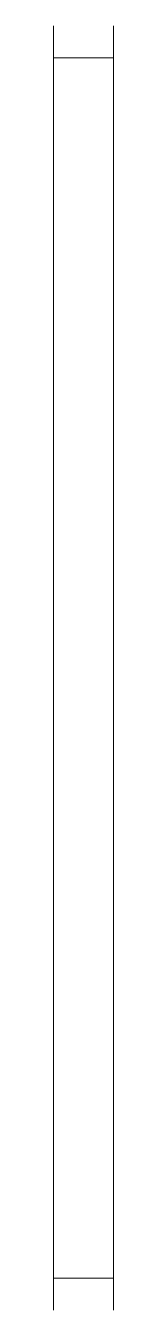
# Model space of a CAD drawing. Header units: millimetres. Extents: x -2.8 to 0, y -30 to 30.
import ezdxf

# ---------------------------------------------------------------- set-up
doc = ezdxf.new("R2010")
doc.units = ezdxf.units.MM
doc.header["$LTSCALE"] = 0.5
doc.layers.get('0').update_dxf_attribs({"color": 9, "lineweight": 15})

msp = doc.modelspace()

# ---------------------------------------------------------------- linework, layer by layer
at = {"ltscale": 0.5}
for p, q in [((-2.8, 30), (-2.8, -30)), ((0, 30), (0, -30)), ((-2.8, 28.5), (0, 28.5)), ((-2.8, -28.5), (0, -28.5))]:
    msp.add_line(p, q, dxfattribs=at)

doc.saveas('drawing.dxf')
